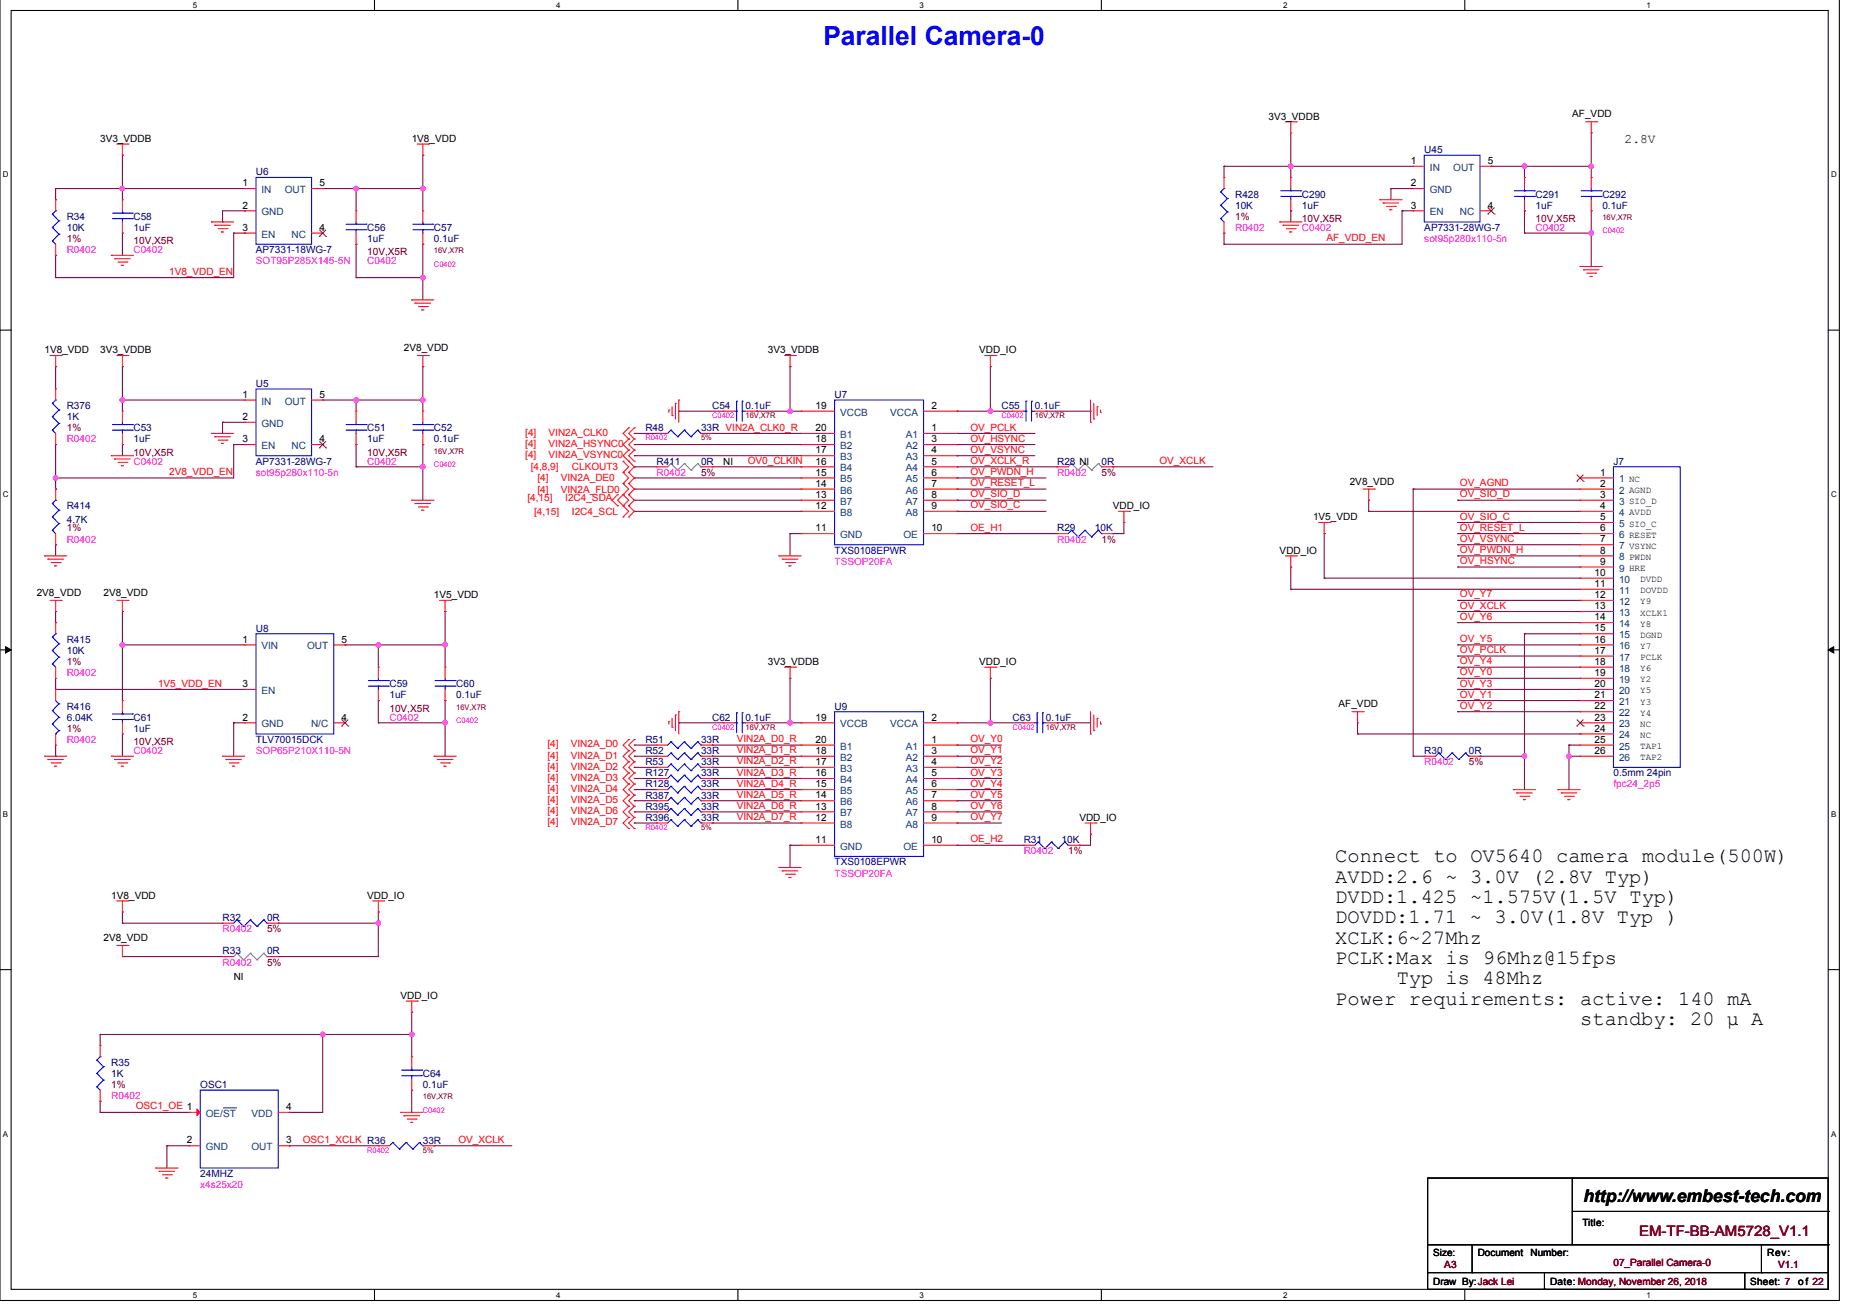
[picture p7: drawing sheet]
<svg xmlns="http://www.w3.org/2000/svg" width="297mm" height="210mm" viewBox="0 0 297 210" stroke-linecap="round" stroke-linejoin="round" font-family="sans-serif">
<defs><g id="words">
<text font-size="4.2" fill="#00f" x="131.6" y="7.3">Parallel Camera-0</text>
<g font-size="3.2">
<text x="213.4" y="137.7">Connect to OV5640 camera module(500W)</text>
<text x="213.4" y="141">AVDD:2.6 ~ 3.0V (2.8V Typ)</text>
<text x="213.4" y="144.2">DVDD:1.425 ~1.575V(1.5V Typ)</text>
<text x="213.4" y="147.5">DOVDD:1.71 ~ 3.0V(1.8V Typ )</text>
<text x="213.4" y="150.7">XCLK:6~27Mhz</text>
<text x="213.4" y="154">PCLK:Max is 96Mhz@15fps</text>
<text x="213.4" y="160.5">Power requirements: active: 140 mA</text>
<text x="223.2" y="157.2">Typ is 48Mhz</text>
<text x="252.5" y="163.7">standby: 20 μ A</text>
</g>
<text font-size="2.8" x="253" y="192">http://www.embest-tech.com</text>
<text font-size="2.3" fill="#800000" x="261.9" y="197.4">EM-TF-BB-AM5728_V1.1</text>
<text font-size="2.1" x="259.6" y="22.9">2.8V</text>
<g font-size="1.6">
<text x="16" y="22.7">3V3_VDDB</text>
<text x="65.8" y="22.7">1V8_VDD</text>
<text x="202.7" y="19.1">3V3_VDDB</text>
<text x="251.2" y="18.8">AF_VDD</text>
<text x="38.8" y="29.8">1</text>
<text x="51" y="29.8">5</text>
<text x="225.4" y="26.2">1</text>
<text x="225.4" y="29.8">2</text>
<text x="237.7" y="26.2">5</text>
<text x="38.8" y="33.3">2</text>
<text x="225.4" y="33.3">3</text>
<text x="237.7" y="33.3">4</text>
<text x="38.8" y="36.9">3</text>
<text x="51" y="36.9">4</text>
<text x="7.1" y="56.5">1V8_VDD</text>
<text x="16" y="56.5">3V3_VDDB</text>
<text x="64.5" y="56.1">2V8_VDD</text>
<text x="122.7" y="56.5">3V3_VDDB</text>
<text x="156.5" y="56.5">VDD_IO</text>
<text x="38.8" y="63.5">1</text>
<text x="51" y="63.5">5</text>
<text x="130.3" y="65.3">19</text>
<text x="148.8" y="65.3">2</text>
<text x="38.8" y="67.1">2</text>
<text x="38.8" y="70.6">3</text>
<text x="51" y="70.6">4</text>
<text x="130.3" y="70.6">18</text>
<text x="130.3" y="68.9">20</text>
<text x="148.8" y="68.9">1</text>
<text x="148.8" y="70.6">3</text>
<text x="115.6" y="74.2">NI</text>
<text x="130.3" y="77.8">14</text>
<text x="130.3" y="76">15</text>
<text x="130.3" y="74.2">16</text>
<text x="130.3" y="72.4">17</text>
<text x="148.8" y="72.4">4</text>
<text x="148.8" y="74.2">5</text>
<text x="148.8" y="76">6</text>
<text x="148.8" y="77.8">7</text>
<text x="215.7" y="77.4">2V8_VDD</text>
<text x="255.7" y="76">1</text>
<text x="255.7" y="77.8">2</text>
<text x="130.3" y="81.3">12</text>
<text x="130.3" y="79.5">13</text>
<text x="148.8" y="79.5">8</text>
<text x="148.8" y="81.3">9</text>
<text x="177.8" y="81.3">VDD_IO</text>
<text x="209.8" y="83.1">1V5_VDD</text>
<text x="255.7" y="79.5">3</text>
<text x="255.7" y="81.3">4</text>
<text x="255.7" y="83.1">5</text>
<text x="130.3" y="84.9">11</text>
<text x="148.8" y="84.9">10</text>
<text x="204.5" y="88.5">VDD_IO</text>
<text x="255.7" y="84.9">6</text>
<text x="255.7" y="86.6">7</text>
<text x="255.7" y="88.4">8</text>
<text x="5.9" y="95.2">2V8_VDD</text>
<text x="16.5" y="95.2">2V8_VDD</text>
<text x="69.3" y="95.6">1V5_VDD</text>
<text x="254.8" y="92">10</text>
<text x="254.8" y="93.8">11</text>
<text x="254.8" y="95.5">12</text>
<text x="255.7" y="90.2">9</text>
<text x="254.8" y="97.3">13</text>
<text x="254.8" y="99.1">14</text>
<text x="254.8" y="100.9">15</text>
<text x="38.8" y="102.7">1</text>
<text x="54.6" y="102.7">5</text>
<text x="122.7" y="106.2">3V3_VDDB</text>
<text x="156.5" y="106.2">VDD_IO</text>
<text x="254.8" y="102.7">16</text>
<text x="254.8" y="104.4">17</text>
<text x="254.8" y="106.2">18</text>
<text x="254.8" y="108">19</text>
<text x="38.8" y="109.8">3</text>
<text x="213.9" y="113">AF_VDD</text>
<text x="254.8" y="109.8">20</text>
<text x="254.8" y="111.5">21</text>
<text x="254.8" y="113.3">22</text>
<text x="38.8" y="115.1">2</text>
<text x="54.6" y="115.1">4</text>
<text x="130.3" y="115.1">19</text>
<text x="130.3" y="118.7">20</text>
<text x="148.8" y="118.7">1</text>
<text x="148.8" y="115.1">2</text>
<text x="254.8" y="115.1">23</text>
<text x="254.8" y="116.9">24</text>
<text x="254.8" y="118.7">25</text>
<text x="130.3" y="125.8">15</text>
<text x="130.3" y="124">16</text>
<text x="130.3" y="122.2">17</text>
<text x="130.3" y="120.4">18</text>
<text x="148.8" y="120.4">3</text>
<text x="148.8" y="122.2">4</text>
<text x="148.8" y="124">5</text>
<text x="148.8" y="125.8">6</text>
<text x="254.8" y="120.4">26</text>
<text x="130.3" y="131.1">12</text>
<text x="130.3" y="129.3">13</text>
<text x="130.3" y="127.5">14</text>
<text x="148.8" y="127.5">7</text>
<text x="148.8" y="129.3">8</text>
<text x="148.8" y="131.1">9</text>
<text x="172.5" y="131.1">VDD_IO</text>
<text x="130.3" y="134.7">11</text>
<text x="148.8" y="134.7">10</text>
<text x="17.8" y="143.6">1V8_VDD</text>
<text x="58.7" y="143.6">VDD_IO</text>
<text x="16.5" y="150.3">2V8_VDD</text>
<text x="37.3" y="156.5">NI</text>
<text x="64" y="159.6">VDD_IO</text>
<text x="45.7" y="177.3">4</text>
<text x="29.9" y="182.7">2</text>
<text x="45.7" y="182.7">3</text>
<text x="252.8" y="195.8">Title:</text>
<text x="229" y="200.6">Size:</text>
<text x="236.1" y="200.7">Document</text>
<text x="244.6" y="200.7">Number:</text>
<text x="282.3" y="200.7">Rev:</text>
<text x="229" y="205.3">Draw By:Jack Lei</text>
<text x="247.7" y="205.3">Date: Monday, November 26, 2018</text>
<text x="279.7" y="205.3">Sheet: 7</text>
<text x="287.3" y="205.3">of 22</text>
</g>
<g font-size="1.6" fill="#000080">
<text x="40.9" y="28">U6</text>
<text x="227.6" y="24.5">U45</text>
<text x="10.7" y="35.1">R34</text>
<text x="21.3" y="35.1">C58</text>
<text x="197.4" y="31.6">R428</text>
<text x="197.4" y="33.3">10K</text>
<text x="208" y="31.6">C290</text>
<text x="208" y="33.3">1uF</text>
<text x="245.4" y="31.6">C291</text>
<text x="245.4" y="33.3">1uF</text>
<text x="256" y="31.6">C292</text>
<text x="256" y="33.3">0.1uF</text>
<text x="10.7" y="36.9">10K</text>
<text x="21.3" y="36.9">1uF</text>
<text x="40.9" y="40.5">AP7331-18WG-7</text>
<text x="58.7" y="36.9">C56</text>
<text x="58.7" y="38.7">1uF</text>
<text x="69.3" y="36.9">C57</text>
<text x="69.3" y="38.7">0.1uF</text>
<text x="227.6" y="36.9">AP7331-28WG-7</text>
<text x="10.7" y="65.3">R376</text>
<text x="40.9" y="61.8">U5</text>
<text x="113.8" y="65.3">C54</text>
<text x="119.1" y="65.3">0.1uF</text>
<text x="133.3" y="63.6">U7</text>
<text x="160" y="65.3">C55</text>
<text x="165.4" y="65.3">0.1uF</text>
<text x="10.7" y="67.1">1K</text>
<text x="21.3" y="68.9">C53</text>
<text x="21.3" y="70.7">1uF</text>
<text x="58.7" y="68.9">C51</text>
<text x="58.7" y="70.7">1uF</text>
<text x="69.3" y="68.9">C52</text>
<text x="69.3" y="70.7">0.1uF</text>
<text x="103.1" y="68.9">R48</text>
<text x="112" y="68.9">33R VIN2A_CLK0_R</text>
<text x="40.9" y="74.2">AP7331-28WG-7</text>
<text x="104.9" y="74.2">R411</text>
<text x="112" y="74.2">0R</text>
<text x="168.9" y="74.2">R28 NI</text>
<text x="176" y="74.2">0R</text>
<text x="257.8" y="74.2">J7</text>
<text x="10.7" y="81.3">R414</text>
<text x="10.7" y="83.5">4.7K</text>
<text x="133.3" y="88.5">TXS0108EPWR</text>
<text x="168.9" y="84.9">R29</text>
<text x="175" y="84.9">10K</text>
<text x="40.9" y="100.9">U8</text>
<text x="10.7" y="102.7">R415</text>
<text x="10.7" y="104.5">10K</text>
<text x="10.7" y="113.4">R416</text>
<text x="62.2" y="109.8">C59</text>
<text x="62.2" y="111.6">1uF</text>
<text x="72.9" y="109.8">C60</text>
<text x="72.9" y="111.6">0.1uF</text>
<text x="133.3" y="113.4">U9</text>
<text x="10.7" y="115.1">6.04K</text>
<text x="21.3" y="115.1">C61</text>
<text x="21.3" y="116.9">1uF</text>
<text x="40.9" y="118.7">TLV70015DCK</text>
<text x="103.1" y="118.7">R51</text>
<text x="112" y="118.7">33R</text>
<text x="113.8" y="115.1">C62</text>
<text x="119.1" y="115.1">0.1uF</text>
<text x="161.8" y="115.1">C63</text>
<text x="167.1" y="115.1">0.1uF</text>
<text x="103.1" y="120.5">R52</text>
<text x="103.1" y="122.2">R53</text>
<text x="103.1" y="124">R127</text>
<text x="103.1" y="125.8">R128</text>
<text x="112" y="120.5">33R</text>
<text x="112" y="122.2">33R</text>
<text x="112" y="124">33R</text>
<text x="112" y="125.8">33R</text>
<text x="227.6" y="120.5">R30</text>
<text x="234.7" y="120.5">0R</text>
<text x="257.8" y="124">0.5mm 24pin</text>
<text x="103.1" y="127.6">R387</text>
<text x="103.1" y="129.4">R395</text>
<text x="103.1" y="131.1">R396</text>
<text x="112" y="127.6">33R</text>
<text x="112" y="129.4">33R</text>
<text x="112" y="131.1">33R</text>
<text x="163.6" y="134.7">R31</text>
<text x="169.6" y="134.7">10K</text>
<text x="133.3" y="138.2">TXS0108EPWR</text>
<text x="35.6" y="147.1">R32</text>
<text x="42.7" y="147.1">0R</text>
<text x="35.6" y="152.5">R33</text>
<text x="42.7" y="152.5">0R</text>
<text x="17.8" y="170.2">R35</text>
<text x="17.8" y="172">1K</text>
<text x="32" y="173.8">OSC1</text>
<text x="67.6" y="172">C64</text>
<text x="67.6" y="173.8">0.1uF</text>
<text x="67.6" y="182.7">33R</text>
<text x="32" y="188">24MHZ</text>
</g>
<g font-size="1.6" fill="#004080">
<text x="228.5" y="27.3">IN</text>
<text x="232.2" y="27.3">OUT</text>
<text x="41.8" y="30.8">IN</text>
<text x="41.8" y="34.4">GND</text>
<text x="45.5" y="30.8">OUT</text>
<text x="228.5" y="30.8">GND</text>
<text x="228.5" y="34.4">EN</text>
<text x="233.3" y="34.4">NC</text>
<text x="41.8" y="38">EN</text>
<text x="46.6" y="38">NC</text>
<text x="41.8" y="64.6">IN</text>
<text x="45.5" y="64.6">OUT</text>
<text x="41.8" y="68.2">GND</text>
<text x="41.8" y="71.7">EN</text>
<text x="46.6" y="71.7">NC</text>
<text x="134.2" y="71.7">B2</text>
<text x="134.2" y="66.4">VCCB</text>
<text x="134.2" y="70">B1</text>
<text x="142.2" y="66.4">VCCA</text>
<text x="144.7" y="70">A1</text>
<text x="144.7" y="71.7">A2</text>
<text x="134.2" y="77.1">B5</text>
<text x="134.2" y="75.3">B4</text>
<text x="134.2" y="73.5">B3</text>
<text x="144.7" y="73.5">A3</text>
<text x="144.7" y="75.3">A4</text>
<text x="144.7" y="77.1">A5</text>
<text x="258.7" y="77.1">1 NC</text>
<text x="134.2" y="82.4">B8</text>
<text x="134.2" y="80.6">B7</text>
<text x="134.2" y="78.8">B6</text>
<text x="144.7" y="78.8">A6</text>
<text x="144.7" y="80.6">A7</text>
<text x="144.7" y="82.4">A8</text>
<text x="258.7" y="78.8">2 AGND</text>
<text x="258.7" y="80.6">3 SIO_D</text>
<text x="258.7" y="82.4">4 AVDD</text>
<text x="134.2" y="86">GND</text>
<text x="144.4" y="86">OE</text>
<text x="258.7" y="84.2">5 SIO_C</text>
<text x="258.7" y="86">6 RESET</text>
<text x="258.7" y="87.7">7 VSYNC</text>
<text x="258.7" y="89.5">8 PWDN</text>
<text x="258.7" y="91.3">9 HRE</text>
<text x="258.7" y="93.1">10</text>
<text x="258.7" y="94.9">11</text>
<text x="258.7" y="96.6">12</text>
<text x="258.7" y="98.4">13</text>
<text x="258.7" y="100.2">14</text>
<text x="258.7" y="102">15</text>
<text x="41.8" y="103.7">VIN</text>
<text x="49.1" y="103.7">OUT</text>
<text x="258.7" y="103.7">16</text>
<text x="258.7" y="105.5">17</text>
<text x="258.7" y="107.3">18</text>
<text x="41.8" y="110.9">EN</text>
<text x="258.7" y="109.1">19</text>
<text x="258.7" y="110.9">20</text>
<text x="258.7" y="112.6">21</text>
<text x="41.8" y="116.2">GND</text>
<text x="49.7" y="116.2">N/C</text>
<text x="134.2" y="116.2">VCCB</text>
<text x="134.2" y="119.7">B1</text>
<text x="142.2" y="116.2">VCCA</text>
<text x="144.7" y="119.7">A1</text>
<text x="258.7" y="114.4">22</text>
<text x="258.7" y="116.2">23</text>
<text x="258.7" y="118">24</text>
<text x="258.7" y="119.7">25</text>
<text x="134.2" y="125.1">B4</text>
<text x="134.2" y="123.3">B3</text>
<text x="134.2" y="121.5">B2</text>
<text x="144.7" y="121.5">A2</text>
<text x="144.7" y="123.3">A3</text>
<text x="144.7" y="125.1">A4</text>
<text x="258.7" y="121.5">26</text>
<text x="134.2" y="130.4">B7</text>
<text x="134.2" y="128.6">B6</text>
<text x="134.2" y="126.9">B5</text>
<text x="144.7" y="126.9">A5</text>
<text x="144.7" y="128.6">A6</text>
<text x="144.7" y="130.4">A7</text>
<text x="134.2" y="135.7">GND</text>
<text x="134.2" y="132.2">B8</text>
<text x="144.4" y="135.7">OE</text>
<text x="144.7" y="132.2">A8</text>
<text x="32.9" y="178.4">OE/ST</text>
<text x="40.2" y="178.4">VDD</text>
<text x="32.9" y="183.8">GND</text>
<text x="40.2" y="183.8">OUT</text>
</g>
<g font-size="1.6" fill="#800000">
<text x="197.4" y="35.1">1%</text>
<text x="208" y="35.5">10V,X5R</text>
<text x="245.4" y="35.5">10V,X5R</text>
<text x="10.7" y="38.7">1%</text>
<text x="21.3" y="39">10V,X5R</text>
<text x="58.7" y="40.8">10V,X5R</text>
<text x="10.7" y="68.9">1%</text>
<text x="21.3" y="72.8">10V,X5R</text>
<text x="58.7" y="72.8">10V,X5R</text>
<text x="112" y="76">5%</text>
<text x="176" y="76">5%</text>
<text x="10.7" y="84.9">1%</text>
<text x="176" y="86.7">1%</text>
<text x="10.7" y="106.2">1%</text>
<text x="62.2" y="113.7">10V,X5R</text>
<text x="10.7" y="116.9">1%</text>
<text x="21.3" y="119">10V,X5R</text>
<text x="234.7" y="122.2">5%</text>
<text x="170.7" y="136.5">1%</text>
<text x="42.7" y="148.9">5%</text>
<text x="42.7" y="154.2">5%</text>
<text x="17.8" y="173.8">1%</text>
<text x="230.8" y="202.6">A3</text>
<text x="257.8" y="202.3">07_Parallel Camera-0</text>
<text x="284.1" y="202.6">V1.1</text>
</g>
<g font-size="1.6" fill="#f0f">
<text x="10.7" y="40.5">R0402</text>
<text x="21.3" y="40.5">C0402</text>
<text x="197.4" y="36.9">R0402</text>
<text x="208" y="36.9">C0402</text>
<text x="227.6" y="38.7">sot95p280x110-5n</text>
<text x="245.4" y="36.9">C0402</text>
<text x="40.9" y="42.2">SOT95P285X145-5N</text>
<text x="58.7" y="42.2">C0402</text>
<text x="10.7" y="70.7">R0402</text>
<text x="21.3" y="74.2">C0402</text>
<text x="40.9" y="76">sot95p280x110-5n</text>
<text x="58.7" y="74.2">C0402</text>
<text x="104.9" y="76">R0402</text>
<text x="168.9" y="76">R0402</text>
<text x="10.7" y="86.7">R0402</text>
<text x="168.9" y="86.7">R0402</text>
<text x="133.3" y="90.2">TSSOP20FA</text>
<text x="10.7" y="108">R0402</text>
<text x="10.7" y="118.7">R0402</text>
<text x="62.2" y="115.1">C0402</text>
<text x="21.3" y="120.5">C0402</text>
<text x="40.9" y="120.5">SOP65P210X110-5N</text>
<text x="227.6" y="122.2">R0402</text>
<text x="257.8" y="125.8">fpc24_2p5</text>
<text x="163.6" y="136.5">R0402</text>
<text x="133.3" y="140">TSSOP20FA</text>
<text x="35.6" y="148.9">R0402</text>
<text x="35.6" y="154.2">R0402</text>
<text x="17.8" y="175.6">R0402</text>
<text x="32" y="189.8">x4s25x20</text>
</g>
<g font-size="1.6" fill="#f00">
<text x="211.9" y="38.5">AF_VDD_EN</text>
<text x="27" y="43.9">1V8_VDD_EN</text>
<text x="83.9" y="69.6">[4]</text>
<text x="83.9" y="71.4">[4]</text>
<text x="87.7" y="69.6">VIN2A_CLK0</text>
<text x="87.7" y="71.4">VIN2A_HSYNC0</text>
<text x="155" y="68.8">OV_PCLK</text>
<text x="155" y="70.6">OV_HSYNC</text>
<text x="27" y="75.9">2V8_VDD_EN</text>
<text x="83.9" y="73.2">[4]</text>
<text x="84.8" y="75.1">[4,8,9]</text>
<text x="85.9" y="76.9">[4]</text>
<text x="87.7" y="73.2">VIN2A_VSYNC0</text>
<text x="89.6" y="76.9">VIN2A_DE0</text>
<text x="91.4" y="75.1">CLKOUT3</text>
<text x="119.5" y="74.1">OV0_CLKIN</text>
<text x="155" y="74.1">OV_XCLK_R</text>
<text x="155" y="77.7">OV_RESET_L</text>
<text x="155" y="75.9">OV_PWDN_H</text>
<text x="155" y="72.3">OV_VSYNC</text>
<text x="185.3" y="74.1">OV_XCLK</text>
<text x="233.3" y="77.7">OV_AGND</text>
<text x="84.3" y="80.1">[4,15]</text>
<text x="85.3" y="82.2">[4,15]</text>
<text x="85.9" y="78.7">[4]</text>
<text x="89.6" y="78.7">VIN2A_FLD0</text>
<text x="90.3" y="80.1">I2C4_SDA</text>
<text x="91.4" y="82.2">I2C4_SCL</text>
<text x="155" y="81.2">OV_SIO_C</text>
<text x="155" y="79.4">OV_SIO_D</text>
<text x="233.3" y="79.4">OV_SIO_D</text>
<text x="233.3" y="83">OV_SIO_C</text>
<text x="155" y="84.8">OE_H1</text>
<text x="233.3" y="88.3">OV_PWDN_H</text>
<text x="233.3" y="86.6">OV_VSYNC</text>
<text x="233.3" y="84.8">OV_RESET_L</text>
<text x="233.3" y="90.1">OV_HSYNC</text>
<text x="233.3" y="95.4">OV_Y7</text>
<text x="233.3" y="99">OV_Y6</text>
<text x="233.3" y="97.2">OV_XCLK</text>
<text x="233.3" y="104.3">OV_PCLK</text>
<text x="233.3" y="102.6">OV_Y5</text>
<text x="233.3" y="107.9">OV_Y0</text>
<text x="233.3" y="106.1">OV_Y4</text>
<text x="25.3" y="109.7">1V5_VDD_EN</text>
<text x="233.3" y="113.2">OV_Y2</text>
<text x="233.3" y="111.4">OV_Y1</text>
<text x="233.3" y="109.7">OV_Y3</text>
<text x="87.5" y="119.4">[4]</text>
<text x="91.2" y="119.4">VIN2A_D0</text>
<text x="117.7" y="118.6">VIN2A_D0_R</text>
<text x="155" y="118.6">OV_Y0</text>
<text x="87.5" y="124.7">[4]</text>
<text x="87.5" y="123">[4]</text>
<text x="87.5" y="121.2">[4]</text>
<text x="91.2" y="124.7">VIN2A_D3</text>
<text x="91.2" y="123">VIN2A_D2</text>
<text x="91.2" y="121.2">VIN2A_D1</text>
<text x="117.7" y="120.3">VIN2A_D1_R</text>
<text x="117.7" y="122.1">VIN2A_D2_R</text>
<text x="117.7" y="123.9">VIN2A_D3_R</text>
<text x="117.7" y="125.7">VIN2A_D4_R</text>
<text x="155" y="120.3">OV_Y1</text>
<text x="155" y="122.1">OV_Y2</text>
<text x="155" y="123.9">OV_Y3</text>
<text x="155" y="125.7">OV_Y4</text>
<text x="87.5" y="131.8">[4]</text>
<text x="87.5" y="130.1">[4]</text>
<text x="87.5" y="128.3">[4]</text>
<text x="87.5" y="126.5">[4]</text>
<text x="91.2" y="131.8">VIN2A_D7</text>
<text x="91.2" y="130.1">VIN2A_D6</text>
<text x="91.2" y="128.3">VIN2A_D5</text>
<text x="91.2" y="126.5">VIN2A_D4</text>
<text x="117.7" y="127.4">VIN2A_D5_R</text>
<text x="117.7" y="129.2">VIN2A_D6_R</text>
<text x="117.7" y="131">VIN2A_D7_R</text>
<text x="155" y="127.4">OV_Y5</text>
<text x="155" y="129.2">OV_Y6</text>
<text x="155" y="131">OV_Y7</text>
<text x="155" y="134.6">OE_H2</text>
<text x="21.7" y="177.2">OSC1_OE 1</text>
<text x="48.4" y="182.6">OSC1_XCLK R36</text>
<text x="73.3" y="182.6">OV_XCLK</text>
</g>
<g font-size="1.5">
<text x="262.1" y="94.8">DOVDD</text>
<text x="262.1" y="93">DVDD</text>
<text x="262.1" y="98.3">XCLK1</text>
<text x="262.1" y="96.6">Y9</text>
<text x="262.1" y="101.9">DGND</text>
<text x="262.1" y="100.1">Y8</text>
<text x="262.1" y="107.2">Y6</text>
<text x="262.1" y="105.4">PCLK</text>
<text x="262.1" y="103.7">Y7</text>
<text x="262.1" y="112.6">Y3</text>
<text x="262.1" y="110.8">Y5</text>
<text x="262.1" y="109">Y2</text>
<text x="262.1" y="116.1">NC</text>
<text x="262.1" y="114.3">Y4</text>
<text x="262.1" y="119.7">TAP1</text>
<text x="262.1" y="117.9">NC</text>
<text x="262.1" y="121.4">TAP2</text>
</g>
<g font-size="1.3">
<text x="30.8" y="1.2">5</text>
<text x="88.9" y="1.2">4</text>
<text x="146.9" y="1.2">3</text>
<text x="205" y="1.2">2</text>
<text x="263.1" y="1.2">1</text>
<text x=".4" y="28.3">D</text>
<text x="292.6" y="28.3">D</text>
<text x=".4" y="79.4">C</text>
<text x="292.6" y="79.4">C</text>
<text x=".4" y="130.5">B</text>
<text x="292.6" y="130.5">B</text>
<text x=".4" y="181.6">A</text>
<text x="292.6" y="181.6">A</text>
<text x="30.8" y="207.3">5</text>
<text x="88.9" y="207.3">4</text>
<text x="146.9" y="207.3">3</text>
<text x="205" y="207.3">2</text>
<text x="263.1" y="207.3">1</text>
</g>
<g font-size="1.2" fill="#800000">
<text x="256" y="35.2">16V,X7R</text>
<text x="69.3" y="40.5">16V,X7R</text>
<text x="112" y="70.4">5%</text>
<text x="119.1" y="66.8">16V,X7R</text>
<text x="165.4" y="66.8">16V,X7R</text>
<text x="69.3" y="72.5">16V,X7R</text>
<text x="72.9" y="113.4">16V,X7R</text>
<text x="119.1" y="116.6">16V,X7R</text>
<text x="167.1" y="116.6">16V,X7R</text>
<text x="112" y="132.6">5%</text>
<text x="67.6" y="175.6">16V,X7R</text>
<text x="67.6" y="184.1">5%</text>
</g>
<g font-size="1.2" fill="#f0f">
<text x="256" y="37.3">C0402</text>
<text x="69.3" y="42.6">C0402</text>
<text x="103.1" y="70.4">R0402</text>
<text x="113.8" y="66.8">C0402</text>
<text x="160" y="66.8">C0402</text>
<text x="69.3" y="74.6">C0402</text>
<text x="72.9" y="115.5">C0402</text>
<text x="113.8" y="116.6">C0402</text>
<text x="161.8" y="116.6">C0402</text>
<text x="103.1" y="132.6">R0402</text>
<text x="67.6" y="177.7">C0402</text>
<text x="58.7" y="184.1">R0402</text>
</g>
</g></defs>
<path d="M0 -.1v207.8h293.9v-207.8M1.8 1.7h290.3v204.3h-290.3z" fill="none" stroke="#000" stroke-width=".17"/>
<g fill="#fff">
<path d="M30.8 .1h.7v1.4h-.7z"/>
<path d="M30.8 206.1h.7v1.5h-.7z"/>
</g>
<path d="M59.8 -.1v1.8M59.8 206v1.7" fill="none" stroke="#000" stroke-width=".17"/>
<g fill="#fff">
<path d="M88.9 .1h.7v1.4h-.7z"/>
<path d="M88.9 206.1h.7v1.5h-.7z"/>
</g>
<path d="M117.9 -.1v1.8M117.9 206v1.7" fill="none" stroke="#000" stroke-width=".17"/>
<g fill="#fff">
<path d="M146.9 .1h.7v1.4h-.7z"/>
<path d="M146.9 206.1h.7v1.5h-.7z"/>
</g>
<path d="M176 -.1v1.8M176 206v1.7" fill="none" stroke="#000" stroke-width=".17"/>
<g fill="#fff">
<path d="M205 .1h.7v1.4h-.7z"/>
<path d="M205 206.1h.7v1.5h-.7z"/>
</g>
<path d="M234.1 -.1v1.8M234.1 206v1.7" fill="none" stroke="#000" stroke-width=".17"/>
<g fill="#fff">
<path d="M263.1 .1h.7v1.4h-.7z"/>
<path d="M263.1 206.1h.7v1.5h-.7z"/>
<path d="M.4 27.2h1v1.4h-1z"/>
<path d="M292.6 27.2h.9v1.4h-.9z"/>
<path d="M.4 78.3h1v1.4h-1z"/>
<path d="M292.6 78.3h.9v1.4h-.9z"/>
</g>
<path d="M0 52.7h1.8M292.1 52.7h1.8" fill="none" stroke="#000" stroke-width=".17"/>
<g fill="#fff">
<path d="M.4 129.3h.9v1.5h-.9z"/>
<path d="M292.6 129.3h.8v1.5h-.8z"/>
</g>
<path d="M0 103.8h1.8M292.1 103.8h1.8" fill="none" stroke="#000" stroke-width=".17"/>
<path d="M.9 103.3l.9 .5-.9 .5zM292.1 103.8l.9-.5v1z" fill="#000" stroke="#000" stroke-width=".16"/>
<g fill="#fff">
<path d="M.4 180.4h.9v1.4h-.9z"/>
<path d="M292.6 180.4h.8v1.4h-.8z"/>
</g>
<g fill="none" stroke="#000" stroke-width=".17">
<path d="M0 154.9h1.8M292.1 154.9h1.8M228.1 188.2h64v17.8h-64zM228.1 198.9h64M235.2 198.9v4.4M251.2 188.2h.1M251.2 188.2v10.7M251.2 193.5h40.9M281.5 198.9v4.4M292.1 198.9h.1M292.1 193.5h.1M228.1 203.3h.1"/>
<path d="M228.1 203.3h64M235.2 203.3h.1M246.8 206h.1M246.8 203.3v2.7M278.8 206h.1M278.8 203.3v2.7M281.5 203.3h.1"/>
</g>
<g fill="none" stroke="#800040" stroke-width=".17">
<path d="M8.9 31.9h.1M19.6 37.2h.1M19.6 30.1h.1M19.6 24.8h.1M19.6 24.8v7.1M19.6 37.2v3.6M35.6 35.5h.1M37.3 37.2h.1M37.3 37.2v7.1h-28.4M37.3 37.2h1.8M39.1 33.7h.1M39.1 37.2h.1"/>
<path d="M39.1 30.1h-30.2v1.8M39.1 33.7h-3.5v1.8M51.6 30.1h.1M51.6 30.1h16M56.9 30.1h.1M56.9 39h.1M56.9 30.1v3.6M56.9 39v5.3M67.6 39h.1M67.6 30.1h.1M67.6 24.8h.1M67.6 24.8v8.9"/>
<path d="M67.6 39v8.9M195.6 39h.1M195.6 37.2h.1M195.6 26.6h.1M195.6 26.6h30.2M195.6 26.6v1.7M195.6 37.2v1.8M206.2 26.6h.1M206.2 33.7h.1M206.2 21.2v7.1M206.2 33.7v1.8M222.2 30.1h.1"/>
<path d="M222.2 30.1h3.6M222.2 30.1v1.8M224 33.7h.1M224 33.7h1.8M224 33.7v5.3h-28.4M238.3 26.6h.1M238.3 26.6h16M243.6 26.6h.1M243.6 37.2h.1M243.6 33.7h.1M243.6 26.6v1.7M243.6 33.7v3.5"/>
<path d="M243.6 37.2h10.7M254.3 33.7h.1M254.3 37.2h.1M254.3 21.2h.1M254.3 26.6h.1M254.3 21.2v7.1M254.3 33.7v8.9M8.9 44.3h.1M8.9 40.8h.1M8.9 58.6h.1M8.9 40.8v3.5M8.9 58.6v3.5"/>
<path d="M19.6 58.6h.1M19.6 58.6v7.1M56.9 44.3h.1M56.9 44.3h10.7M67.6 58.6h.1M67.6 44.3h.1M67.6 58.6v7.1M126.2 58.6h.1M126.2 58.6v7.1M158.2 58.6h.1M158.2 58.6v7.1M8.9 71h.1"/>
<path d="M8.9 76.4h.1M8.9 78.1h.1M8.9 71v7.1M19.6 63.9h.1M19.6 71h.1M19.6 71v1.8M19.6 63.9h19.5M35.6 67.5h.1M35.6 67.5h3.5M35.6 67.5v1.7M37.3 71h.1M37.3 71v5.4h-28.4"/>
<path d="M37.3 71h1.8M39.1 71h.1M51.6 63.9h.1M51.6 63.9h16M56.9 71h.1M56.9 74.6h.1M56.9 63.9h.1M56.9 74.6h10.7M56.9 63.9v1.8M56.9 71v3.6M67.6 74.6h.1M67.6 71h.1"/>
<path d="M67.6 63.9h.1M67.6 71v8.9M101.3 79.9h.1M101.3 78.1h.1M101.3 76.4h.1M101.3 71h.1M101.3 72.8h.1M101.3 69.2h.1M101.3 74.6h.1M101.3 79.9h26.7M101.3 78.1h26.7M101.3 74.6h3.6"/>
<path d="M101.3 76.4h26.7M101.3 69.2h3.6M101.3 71h26.7M101.3 72.8h26.7M108.5 65.7h.1M108.5 65.7h7.1M113.8 69.2h.1M113.8 74.6h14.2M113.8 69.2h14.2M120.9 65.7h.1M120.9 65.7h7.1M126.2 65.7h.1"/>
<path d="M128 74.6h.1M152.9 74.6h.1M152.9 79.9h.1M152.9 78.1h.1M152.9 76.4h.1M152.9 65.7h.1M152.9 69.2h.1M152.9 71h.1M152.9 72.8h.1M152.9 79.9h14.2M152.9 78.1h14.2M152.9 74.6h16"/>
<path d="M152.9 76.4h14.2M152.9 65.7h8.9M152.9 69.2h12.5M152.9 71h12.5M152.9 72.8h12.5M158.2 65.7h.1M167.1 65.7h7.1M174.2 65.7h.1M177.8 74.6h.1M177.8 74.6h16M218.7 79.9h.1M218.7 79.9v1.8"/>
<path d="M225.8 78.1h.1M225.8 78.1h26.7M225.8 78.1v42.7M232.9 79.9h.1M232.9 79.9h19.6M8.9 99.5h.1M8.9 87h.1M8.9 87v1.8M8.9 97.7v1.8M19.6 97.7h.1M19.6 97.7v14.2M71.1 97.7h.1"/>
<path d="M71.1 97.7v8.9M101.3 81.7h.1M101.3 81.7h26.7M126.2 85.2h.1M126.2 85.2h1.8M126.2 85.2v3.6M152.9 81.7h.1M152.9 85.2h.1M152.9 85.2h16M152.9 81.7h14.2M177.8 85.2h.1M179.6 83.5h.1"/>
<path d="M179.6 83.5v1.7h-1.8M206.2 90.6h.1M206.2 94.1h.1M206.2 90.6v3.5M206.2 94.1h46.3M211.6 85.2h.1M211.6 92.4h.1M211.6 85.2v7.2M211.6 92.4h40.9M218.7 81.7h.1M218.7 81.7h33.8M232.9 90.6h.1"/>
<path d="M232.9 88.8h.1M232.9 87h.1M232.9 85.2h.1M232.9 83.5h.1M232.9 99.5h.1M232.9 97.7h.1M232.9 95.9h.1M232.9 90.6h19.6M232.9 88.8h19.6M232.9 87h19.6M232.9 85.2h19.6M232.9 83.5h19.6"/>
<path d="M232.9 99.5h19.6M232.9 97.7h19.6M232.9 95.9h19.6M8.9 110.1h.1M8.9 110.1h30.2M8.9 108.4v1.7M8.9 119v1.8M19.6 117.2h.1M19.6 103h.1M19.6 103h19.5M19.6 117.2v3.6M37.3 115.5h.1"/>
<path d="M37.3 115.5h1.8M37.3 115.5v5.3M39.1 110.1h.1M55.1 103h.1M55.1 103h16M60.5 111.9h.1M60.5 115.5h.1M60.5 103h.1M60.5 103v3.6M60.5 111.9v3.6M60.5 115.5h10.6M71.1 103h.1"/>
<path d="M71.1 115.5h.1M71.1 111.9h.1M71.1 111.9v8.9M101.3 119h.1M101.3 119h3.6M108.5 115.5h.1M108.5 115.5h7.1M113.8 119h.1M113.8 119h14.2M120.9 115.5h.1M120.9 115.5h7.1M126.2 115.5h.1"/>
<path d="M126.2 108.4h.1M126.2 108.4v7.1M152.9 115.5h.1M152.9 119h.1M152.9 119h7.1M152.9 115.5h10.7M158.2 115.5h.1M158.2 108.4h.1M158.2 108.4v7.1M168.9 115.5h.1M168.9 115.5h5.3M216.9 117.2h.1"/>
<path d="M216.9 115.5v1.7M216.9 117.2h35.6M232.9 104.8h.1M232.9 103h.1M232.9 113.7h.1M232.9 111.9h.1M232.9 110.1h.1M232.9 108.4h.1M232.9 106.6h.1M232.9 104.8h19.6M232.9 103h19.6M232.9 113.7h19.6"/>
<path d="M232.9 111.9h19.6M232.9 110.1h19.6M232.9 108.4h19.6M232.9 106.6h19.6M243.6 101.2h.1M243.6 101.2v24.9M243.6 101.2h8.9M250.7 119h.1M250.7 119v7.1M250.7 119h1.8M252.5 117.2h.1M8.9 120.8h.1"/>
<path d="M101.3 120.8h.1M101.3 122.6h.1M101.3 124.4h.1M101.3 126.1h.1M101.3 127.9h.1M101.3 129.7h.1M101.3 131.5h.1M101.3 120.8h3.6M101.3 122.6h3.6M101.3 124.4h3.6M101.3 126.1h3.6M101.3 127.9h3.6"/>
<path d="M101.3 129.7h3.6M101.3 131.5h3.6M113.8 120.8h.1M113.8 122.6h.1M113.8 124.4h.1M113.8 126.1h.1M113.8 127.9h.1M113.8 129.7h.1M113.8 131.5h.1M113.8 120.8h14.2M113.8 122.6h14.2M113.8 124.4h14.2"/>
<path d="M113.8 126.1h14.2M113.8 127.9h14.2M113.8 129.7h14.2M113.8 131.5h14.2M126.2 135h.1M126.2 135v3.6M126.2 135h1.8M152.9 135h.1M152.9 120.8h.1M152.9 122.6h.1M152.9 124.4h.1M152.9 126.1h.1"/>
<path d="M152.9 127.9h.1M152.9 129.7h.1M152.9 131.5h.1M152.9 120.8h7.1M152.9 135h10.7M152.9 122.6h7.1M152.9 124.4h7.1M152.9 126.1h7.1M152.9 127.9h7.1M152.9 129.7h7.1M152.9 131.5h7.1M172.5 135h.1"/>
<path d="M174.2 133.2h.1M174.2 133.2v1.8h-1.7M225.8 120.8h.1M225.8 120.8h1.8M236.5 120.8h.1M236.5 120.8h7.1M243.6 120.8h.1M250.7 120.8h.1M250.7 120.8h1.8M19.6 145.7h.1M19.6 147.5h.1M19.6 152.8h.1"/>
<path d="M19.6 145.7v1.8M19.6 147.5h16M19.6 152.8h16M44.4 147.5h.1M44.4 152.8h.1M44.4 147.5h16.1M60.5 145.7h.1M60.5 147.5h.1M60.5 145.7v7.1h-16.1M16 165.3h.1M16 177.7h.1M16 175.9h.1"/>
<path d="M16 177.7h14.2M16 165.3v1.7M16 175.9v1.8M16 165.3h49.8M46.2 177.7h.1M51.6 165.3h.1M51.6 165.3v12.4h-5.4M65.8 161.7h.1M65.8 165.3h.1M65.8 174.1h.1M65.8 161.7v7.1M65.8 174.1v3.6"/>
<path d="M26.7 183h.1M26.7 183h3.5M26.7 183v3.6M46.2 183h.1M46.2 183h14.3M69.3 183h.1M69.3 183h12.5"/>
</g>
<g fill="#f0f" stroke="#f0f" stroke-width=".17">
<circle cx="243.6" cy="120.8" r=".35"/>
<circle cx="126.2" cy="65.7" r=".35"/>
<circle cx="158.2" cy="65.7" r=".35"/>
<circle cx="250.7" cy="120.8" r=".35"/>
<circle cx="71.1" cy="103" r=".35"/>
<circle cx="60.4" cy="103" r=".35"/>
<circle cx="71.1" cy="115.5" r=".35"/>
<circle cx="19.6" cy="63.9" r=".35"/>
<circle cx="67.6" cy="74.6" r=".35"/>
<circle cx="67.6" cy="63.9" r=".35"/>
<circle cx="56.9" cy="63.9" r=".35"/>
<circle cx="65.8" cy="165.2" r=".35"/>
<circle cx="51.6" cy="165.2" r=".35"/>
<circle cx="67.6" cy="44.3" r=".35"/>
<circle cx="56.9" cy="30.1" r=".35"/>
<circle cx="67.6" cy="30.1" r=".35"/>
<circle cx="60.4" cy="147.5" r=".35"/>
<circle cx="158.2" cy="115.5" r=".35"/>
<circle cx="126.2" cy="115.5" r=".35"/>
<circle cx="19.6" cy="103" r=".35"/>
<circle cx="19.6" cy="30.1" r=".35"/>
<circle cx="8.9" cy="76.3" r=".35"/>
<circle cx="206.2" cy="26.6" r=".35"/>
<circle cx="243.6" cy="26.6" r=".35"/>
<circle cx="254.2" cy="37.2" r=".35"/>
<circle cx="254.2" cy="26.6" r=".35"/>
</g>
<g fill="none" stroke="#f00" stroke-width=".17">
<path d="M205.4 19.5h1.7M206.2 19.5v1.7M207.1 19.5h.1M253.4 19.5h1.7M254.3 19.5v1.7M255.1 19.5h.1M8.9 31.9h.1M8.9 31.9v1.8M8.9 39v1.8M18.7 23h1.7M19.6 24.8h.1M19.6 31.9h.1"/>
<path d="M19.6 37.2h.1M19.6 23v1.8M19.6 31.9v1.8M19.6 35.5v1.7M20.4 23h.1M33.8 35.5h.1M33.8 35.5h3.5M34.3 36h.1M34.3 36h2.5M34.9 36.5h1.4M35.4 37.1h.1M35.4 37.1h.3"/>
<path d="M36.3 36.5h.1M39.1 30.1h.1M39.1 33.7h.1M39.1 37.2h.1M39.1 30.1h1.8M39.1 33.7h1.8M39.1 37.2h1.8M49.8 30.1h1.8M49.8 37.2h1.8M51.6 37.2h.1M51.6 30.1h.1M56.9 33.7h.1"/>
<path d="M56.9 39h.1M56.9 33.7v1.8M56.9 37.2v1.8M66.7 23h1.8M67.6 24.8h.1M67.6 33.7h.1M67.6 39h.1M67.6 23v1.8M67.6 33.7v1.8M67.6 37.2v1.8M68.5 23h.1M195.6 37.2h.1"/>
<path d="M195.6 28.3h.1M195.6 28.3v1.8M195.6 35.5v1.7M204.5 35.5h.1M204.5 35.5h3.5M205 36h.1M205 36h2.5M205.5 36.5h1.5M206.1 37.1h.1M206.1 37.1h.3M206.2 21.2h.1M206.2 28.3h.1"/>
<path d="M206.2 33.7h.1M206.2 28.3v1.8M206.2 31.9v1.8M207 36.5h.1M220.5 31.9h.1M220.5 31.9h3.5M221 32.4h.1M221 32.4h2.5M221.5 33h1.5M222.1 33.5h.1M222.1 33.5h.3M223 33h.1"/>
<path d="M225.8 26.6h.1M225.8 30.1h.1M225.8 33.7h.1M225.8 26.6h1.8M225.8 30.1h1.8M225.8 33.7h1.8M236.5 26.6h1.8M236.5 33.7h1.8M238.3 33.7h.1M238.3 26.6h.1M243.6 28.3h.1M243.6 33.7h.1"/>
<path d="M243.6 28.3v1.8M243.6 31.9v1.8M254.3 21.2h.1M254.3 28.3h.1M254.3 33.7h.1M254.3 28.3v1.8M254.3 31.9v1.8M8 56.8h1.8M8.9 58.6h.1M8.9 40.8h.1M8.9 56.8v1.8M9.8 56.8h.1"/>
<path d="M17.8 40.8h.1M17.8 40.8h3.5M18.3 41.3h.1M18.3 41.3h2.5M18.7 56.8h1.7M18.8 41.9h1.5M19.4 42.4h.1M19.4 42.4h.3M19.6 58.6h.1M19.6 56.8v1.8M20.3 41.9h.1M20.4 56.8h.1"/>
<path d="M65.8 47.9h.1M65.8 47.9h3.5M66.3 48.4h.1M66.3 48.4h2.5M66.7 56.8h1.8M66.9 49h1.4M67.4 49.5h.1M67.4 49.5h.3M67.6 58.6h.1M67.6 56.8v1.8M68.3 49h.1M68.5 56.8h.1"/>
<path d="M125.3 56.8h1.8M126.2 58.6h.1M126.2 56.8v1.8M127.1 56.8h.1M157.4 56.8h1.7M158.2 58.6h.1M158.2 56.8v1.8M159.1 56.8h.1M252.5 42.6h.1M252.5 42.6h3.5M253 43.1h.1M253 43.1h2.5"/>
<path d="M253.5 43.6h1.5M254.1 44.2h.1M254.1 44.2h.3M255 43.6h.1M8.9 71h.1M8.9 62.1h.1M8.9 78.1h.1M8.9 62.1v1.8M8.9 69.2v1.8M8.9 78.1v1.8M17.8 72.8h.1M17.8 72.8h3.5"/>
<path d="M18.3 73.3h.1M18.3 73.3h2.5M18.8 73.9h1.5M19.4 74.4h.1M19.4 74.4h.3M19.6 65.7h.1M19.6 71h.1M19.6 65.7v1.8M19.6 69.2v1.8M20.3 73.9h.1M33.8 69.2h.1M33.8 69.2h3.5"/>
<path d="M34.3 69.8h.1M34.3 69.8h2.5M34.9 70.3h1.4M35.4 70.8h.1M35.4 70.8h.3M36.3 70.3h.1M39.1 63.9h.1M39.1 67.5h.1M39.1 71h.1M39.1 63.9h1.8M39.1 67.5h1.8M39.1 71h1.8"/>
<path d="M49.8 63.9h1.8M49.8 71h1.8M51.6 71h.1M51.6 63.9h.1M56.9 65.7h.1M56.9 71h.1M56.9 65.7v1.8M56.9 69.2v1.8M65.8 79.9h.1M65.8 79.9h3.5M67.6 65.7h.1M67.6 71h.1"/>
<path d="M67.6 65.7v1.8M67.6 69.2v1.8M98.7 79h.1M98.7 79l-.9 .9 .9 .9M99.6 75.5h.1M99.6 73.7h.1M99.6 79h.1M99.6 77.2h.1M99.6 73.7l.9 .9-.9 .9M99.6 79l.9 .9-.9 .9M99.6 77.2l.9 .9-1.8 1.8 1.8 1.8-.9 .9M99.6 75.5l.9 .9-.9 .8"/>
<path d="M100.5 73.7h.1M100.5 75.5h.1M100.5 68.4h.1M100.5 70.1h.1M100.5 79h.1M100.5 71.9h.1M100.5 77.2h.1M100.5 71.9l-.9 .9 1.7 1.8-.8 .9M100.5 68.4l-.9 .8 .9 .9M100.5 79l.8 .9-.8 .9M100.5 75.5l.8 .9-.8 .8M100.5 70.1l-.9 .9 .9 .9"/>
<path d="M100.5 77.2l.8 .9-.8 .9M101.3 68.4h.1M101.3 70.1h.1M101.3 71.9h.1M101.3 73.7h.1M101.3 68.4l-.8 .8 .8 .9M101.3 70.1l-.8 .9 .8 .9M101.3 71.9l-.8 .9 .8 .9M104.9 69.2h.1M104.9 74.6h.1M104.9 69.2h1.8M104.9 74.6h1.8"/>
<path d="M106.9 65.5h.1M106.9 65.5v.4M107.4 66.4h.1M107.4 65v1.4M107.9 64.4h.1M107.9 64.4v2.5M108.5 63.9h.1M108.5 63.9v3.6M112 69.2h1.8M112 74.6h1.8M113.8 69.2h.1M113.8 74.6h.1"/>
<path d="M115.6 65.7h.1M115.6 65.7h1.7M119.1 65.7h1.8M120.9 65.7h.1M128 79.9h.1M128 78.1h.1M128 76.4h.1M128 74.6h.1M128 72.8h.1M128 71h.1M128 65.7h.1M128 69.2h.1"/>
<path d="M128 79.9h5.3M128 72.8h5.3M128 78.1h5.3M128 69.2h5.3M128 74.6h5.3M128 71h5.3M128 76.4h5.3M128 65.7h5.3M147.6 79.9h5.3M147.6 72.8h5.3M147.6 78.1h5.3M147.6 69.2h5.3"/>
<path d="M147.6 74.6h5.3M147.6 71h5.3M147.6 76.4h5.3M147.6 65.7h5.3M152.9 69.2h.1M152.9 65.7h.1M152.9 71h.1M152.9 72.8h.1M152.9 74.6h.1M152.9 76.4h.1M152.9 78.1h.1M152.9 79.9h.1"/>
<path d="M161.8 65.7h.1M161.8 65.7h1.8M165.4 65.7h1.7M167.1 65.7h.1M168.9 74.6h.1M168.9 74.6h1.8M174.2 67.5h.1M174.2 63.9v3.6M174.8 66.9h.1M174.8 64.4v2.5M175.3 65h.1M175.3 65v1.4"/>
<path d="M175.8 65.9h.1M175.8 65.5v.4M176 74.6h1.8M177.8 74.6h.1M217.8 78.1h1.8M218.7 79.9h.1M218.7 78.1v1.8M219.6 78.1h.1M252.5 76.4h.1M252.5 78.1h.1M252.5 79.9h.1M252.5 79.9h5.3"/>
<path d="M252.5 78.1h5.3M252.5 76.4h5.3M7.1 88.8h.1M7.1 88.8h3.6M7.6 89.3h.1M7.6 89.3h2.5M8 95.9h1.8M8.2 89.9h1.4M8.7 90.4h.1M8.7 90.4h.4M8.9 97.7h.1M8.9 87h.1"/>
<path d="M8.9 99.5h.1M8.9 85.2v1.8M8.9 95.9v1.8M8.9 99.5v1.7M9.6 89.9h.1M9.8 95.9h.1M18.7 95.9h1.7M19.6 97.7h.1M19.6 95.9v1.8M20.4 95.9h.1M66.3 80.4h.1M66.3 80.4h2.5"/>
<path d="M66.9 81h1.4M67.4 81.5h.1M67.4 81.5h.3M68.3 81h.1M70.2 95.9h1.8M71.1 97.7h.1M71.1 95.9v1.8M72 95.9h.1M98.7 80.8h.1M99.6 80.8h.1M99.6 82.6h.1M100.5 80.8h.1"/>
<path d="M100.5 82.6h.1M100.5 80.8l.8 .9-.8 .9M124.5 88.8h.1M124.5 88.8h3.5M125 89.3h.1M125 89.3h2.5M125.5 89.9h1.4M126.1 90.4h.1M126.1 90.4h.3M126.9 89.9h.1M128 85.2h.1M128 81.7h.1"/>
<path d="M128 81.7h5.3M128 85.2h5.3M147.6 81.7h5.3M147.6 85.2h5.3M152.9 81.7h.1M152.9 85.2h.1M168.9 85.2h.1M168.9 85.2h1.8M176 85.2h1.8M177.8 85.2h.1M178.7 81.7h1.8M179.6 83.5h.1"/>
<path d="M179.6 81.7v1.8M180.5 81.7h.1M205.4 88.8h1.7M206.2 90.6h.1M206.2 88.8v1.8M207.1 88.8h.1M210.7 83.5h1.8M211.6 85.2h.1M211.6 83.5v1.7M212.5 83.5h.1M252.5 81.7h.1M252.5 83.5h.1"/>
<path d="M252.5 85.2h.1M252.5 87h.1M252.5 90.6h.1M252.5 88.8h.1M252.5 92.4h.1M252.5 94.1h.1M252.5 95.9h.1M252.5 97.7h.1M252.5 99.5h.1M252.5 88.8h5.3M252.5 95.9h5.3M252.5 83.5h5.3"/>
<path d="M252.5 81.7h5.3M252.5 85.2h5.3M252.5 87h5.3M252.5 90.6h5.3M252.5 92.4h5.3M252.5 94.1h5.3M252.5 97.7h5.3M252.5 99.5h5.3M8.9 110.1h.1M8.9 119h.1M8.9 108.4h.1M8.9 106.6v1.8"/>
<path d="M8.9 110.1v1.8M8.9 117.2v1.8M19.6 111.9h.1M19.6 117.2h.1M19.6 111.9v1.8M19.6 115.5v1.7M39.1 103h.1M39.1 115.5h.1M39.1 110.1h.1M39.1 103h1.8M39.1 110.1h1.8M39.1 115.5h1.8"/>
<path d="M53.3 103h1.8M53.3 115.5h1.8M55.1 115.5h.1M55.1 103h.1M60.5 106.6h.1M60.5 111.9h.1M60.5 106.6v1.8M60.5 110.1v1.8M71.1 106.6h.1M71.1 111.9h.1M71.1 106.6v1.8M71.1 110.1v1.8"/>
<path d="M100.5 119.9h.1M100.5 118.1h.1M100.5 119.9l-.9 .9 .9 .9M100.5 118.1l-.9 .9 .9 .9M101.3 119.9h.1M101.3 118.1h.1M101.3 119.9l-.8 .9 .8 .9M101.3 118.1l-.8 .9 .8 .9M104.9 119h.1M104.9 119h1.8M106.9 115.3h.1M106.9 115.3v.3"/>
<path d="M107.4 116.2h.1M107.4 114.8v1.4M107.9 114.2h.1M107.9 114.2v2.5M108.5 113.7h.1M108.5 113.7v3.5M112 119h1.8M113.8 119h.1M115.6 115.5h.1M115.6 115.5h1.7M119.1 115.5h1.8M120.9 115.5h.1"/>
<path d="M125.3 106.6h1.8M126.2 108.4h.1M126.2 106.6v1.8M127.1 106.6h.1M128 115.5h.1M128 119h.1M128 115.5h5.3M128 119h5.3M147.6 115.5h5.3M147.6 119h5.3M152.9 119h.1M152.9 115.5h.1"/>
<path d="M157.4 106.6h1.7M158.2 108.4h.1M158.2 106.6v1.8M159.1 106.6h.1M163.6 115.5h.1M163.6 115.5h1.8M167.1 115.5h1.8M168.9 115.5h.1M174.2 117.2h.1M174.2 113.7v3.5M174.8 116.7h.1M174.8 114.2v2.5"/>
<path d="M175.3 114.8h.1M175.3 114.8v1.4M175.8 115.6h.1M175.8 115.3v.3M216 113.7h1.8M216.9 115.5h.1M216.9 113.7v1.8M217.8 113.7h.1M252.5 101.2h.1M252.5 103h.1M252.5 104.8h.1M252.5 106.6h.1"/>
<path d="M252.5 108.4h.1M252.5 110.1h.1M252.5 111.9h.1M252.5 113.7h.1M252.5 115.5h.1M252.5 117.2h.1M252.5 119h.1M252.5 106.6h5.3M252.5 113.7h5.3M252.5 101.2h5.3M252.5 103h5.3M252.5 104.8h5.3"/>
<path d="M252.5 108.4h5.3M252.5 110.1h5.3M252.5 111.9h5.3M252.5 115.5h5.3M252.5 117.2h5.3M252.5 119h5.3M7.1 120.8h.1M7.1 120.8h3.6M7.6 121.3h.1M7.6 121.3h2.5M8.2 121.9h1.4M8.7 122.4h.1"/>
<path d="M8.7 122.4h.4M9.6 121.9h.1M17.8 120.8h.1M17.8 120.8h3.5M18.3 121.3h.1M18.3 121.3h2.5M18.8 121.9h1.5M19.4 122.4h.1M19.4 122.4h.3M20.3 121.9h.1M35.6 120.8h.1M35.6 120.8h3.5"/>
<path d="M36.1 121.3h.1M36.1 121.3h2.5M36.6 121.9h1.4M37.2 122.4h.1M37.2 122.4h.3M38 121.9h.1M69.3 120.8h.1M69.3 120.8h3.6M69.9 121.3h.1M69.9 121.3h2.5M70.4 121.9h1.4M70.9 122.4h.1"/>
<path d="M70.9 122.4h.4M71.8 121.9h.1M100.5 130.6h.1M100.5 132.4h.1M100.5 128.8h.1M100.5 127h.1M100.5 125.2h.1M100.5 123.5h.1M100.5 121.7h.1M100.5 130.6l-.9 .9 .9 .9M100.5 128.8l-.9 .9 .9 .9M100.5 127l-.9 .9 .9 .9"/>
<path d="M100.5 125.2l-.9 .9 .9 .9M100.5 123.5l-.9 .9 .9 .8M100.5 121.7l-.9 .9 .9 .9M101.3 130.6h.1M101.3 132.4h.1M101.3 128.8h.1M101.3 127h.1M101.3 125.2h.1M101.3 123.5h.1M101.3 121.7h.1M101.3 130.6l-.8 .9 .8 .9M101.3 128.8l-.8 .9 .8 .9"/>
<path d="M101.3 127l-.8 .9 .8 .9M101.3 125.2l-.8 .9 .8 .9M101.3 123.5l-.8 .9 .8 .8M101.3 121.7l-.8 .9 .8 .9M104.9 127.9h.1M104.9 129.7h.1M104.9 131.5h.1M104.9 120.8h.1M104.9 122.6h.1M104.9 124.4h.1M104.9 126.1h.1M104.9 126.1h1.8"/>
<path d="M104.9 120.8h1.8M104.9 131.5h1.8M104.9 127.9h1.8M104.9 129.7h1.8M104.9 122.6h1.8M104.9 124.4h1.8M112 126.1h1.8M112 120.8h1.8M112 131.5h1.8M112 127.9h1.8M112 129.7h1.8M112 122.6h1.8"/>
<path d="M112 124.4h1.8M113.8 127.9h.1M113.8 129.7h.1M113.8 131.5h.1M113.8 120.8h.1M113.8 122.6h.1M113.8 124.4h.1M113.8 126.1h.1M124.5 138.6h.1M124.5 138.6h3.5M125 139.1h.1M125 139.1h2.5"/>
<path d="M125.5 139.7h1.4M126.9 139.7h.1M128 135h.1M128 131.5h.1M128 129.7h.1M128 127.9h.1M128 126.1h.1M128 124.4h.1M128 122.6h.1M128 120.8h.1M128 126.1h5.3M128 120.8h5.3"/>
<path d="M128 131.5h5.3M128 127.9h5.3M128 129.7h5.3M128 122.6h5.3M128 124.4h5.3M128 135h5.3M147.6 126.1h5.3M147.6 120.8h5.3M147.6 131.5h5.3M147.6 127.9h5.3M147.6 129.7h5.3M147.6 122.6h5.3"/>
<path d="M147.6 124.4h5.3M147.6 135h5.3M152.9 120.8h.1M152.9 122.6h.1M152.9 124.4h.1M152.9 126.1h.1M152.9 127.9h.1M152.9 129.7h.1M152.9 131.5h.1M152.9 135h.1M163.6 135h.1M163.6 135h1.8"/>
<path d="M170.7 135h1.8M172.5 135h.1M173.4 131.5h1.7M174.2 133.2h.1M174.2 131.5v1.7M175.1 131.5h.1M227.6 120.8h.1M227.6 120.8h1.8M234.7 120.8h1.8M236.5 120.8h.1M241.8 126.1h.1M241.8 126.1h3.6"/>
<path d="M242.3 126.7h.1M242.3 126.7h2.5M242.9 127.2h1.4M243.4 127.7h.1M243.4 127.7h.4M244.3 127.2h.1M248.9 126.1h.1M248.9 126.1h3.6M249.4 126.7h.1M249.4 126.7h2.5M250 127.2h1.4M250.5 127.7h.1"/>
<path d="M250.5 127.7h.4M251.4 127.2h.1M252.5 120.8h.1M252.5 120.8h5.3M18.7 143.9h1.7M18.7 151h1.7M19.6 145.7h.1M19.6 152.8h.1M19.6 143.9v1.8M19.6 151v1.8M20.4 143.9h.1M20.4 151h.1"/>
<path d="M35.6 152.8h.1M35.6 147.5h.1M35.6 152.8h1.7M35.6 147.5h1.7M42.7 152.8h1.7M42.7 147.5h1.7M44.4 152.8h.1M44.4 147.5h.1M59.6 143.9h1.7M60.5 145.7h.1M60.5 143.9v1.8M61.3 143.9h.1"/>
<path d="M64.9 159.9h1.8M65.8 159.9v1.8M66.7 159.9h.1M126.1 140.2h.1M126.1 140.2h.3M16 175.9h.1M16 167h.1M16 167v1.8M16 174.1v1.8M30.2 177.7h.1M30.2 177.7h1.8M44.4 177.7h1.8"/>
<path d="M46.2 177.7h.1M64 177.7h.1M64 177.7h3.6M64.5 178.2h.1M64.5 178.2h2.5M65.1 178.8h1.4M65.6 179.3h.1M65.6 179.3h.4M65.8 161.7h.1M65.8 168.8h.1M65.8 174.1h.1M65.8 168.8v1.8"/>
<path d="M65.8 172.4v1.7M66.5 178.8h.1M24.9 186.6h.1M24.9 186.6h3.5M25.4 187.1h.1M25.4 187.1h2.5M26 187.7h1.4M26.5 188.2h.1M26.5 188.2h.3M27.4 187.7h.1M30.2 183h.1M30.2 183h1.8"/>
<path d="M44.4 183h1.8M46.2 183h.1M60.5 183h.1M60.5 183h1.7M67.6 183h1.7M69.3 183h.1"/>
</g>
<g fill="none" stroke="#00f" stroke-width=".17">
<path d="M8.4 38.5h.1M8.4 36.3h.1M8.4 34.2h.1M8.4 38.5l.5 .5M8.4 36.3l1 1.1M8.4 34.2l1 1.1M8.9 33.7h.1M8.9 33.7l-.5 .5M9.4 37.4h.1M9.4 35.3h.1M9.4 37.4l-1 1.1M9.4 35.3l-1 1"/>
<path d="M18 34h3.2M18 34.9h3.2M19.6 34.9h.1M19.6 34h.1M19.6 33.7v.3M19.6 34.9v.6M21.2 34h.1M21.2 34.9h.1M40.9 28.3h8.9v10.7h-8.9zM55.3 35.8h3.2M55.3 36.7h3.2M56.9 36.7h.1"/>
<path d="M56.9 35.8h.1M56.9 35.5v.3M56.9 36.7v.5M58.5 35.8h.1M58.5 36.7h.1M66 35.8h3.2M66 36.7h3.2M67.6 36.7h.1M67.6 35.8h.1M67.6 35.5v.3M67.6 36.7v.5M69.2 35.8h.1"/>
<path d="M69.2 36.7h.1M195.1 34.9h.1M195.1 32.8h.1M195.1 30.7h.1M195.1 34.9l.5 .6M195.1 32.8l1 1.1M195.1 30.7l1 1M195.6 30.1h.1M195.6 30.1l-.5 .6M196.1 33.9h.1M196.1 31.7h.1M196.1 33.9l-1 1"/>
<path d="M196.1 31.7l-1 1.1M204.6 30.5h3.2M204.6 31.4h3.2M206.2 31.4h.1M206.2 30.5h.1M206.2 30.1v.4M206.2 31.4v.5M207.8 30.5h.1M207.8 31.4h.1M227.6 24.8h8.9v10.7h-8.9zM242 30.5h3.2M242 31.4h3.2"/>
<path d="M243.6 31.4h.1M243.6 30.5h.1M243.6 30.1v.4M243.6 31.4v.5M245.2 30.5h.1M245.2 31.4h.1M252.7 30.5h3.2M252.7 31.4h3.2M254.3 31.4h.1M254.3 30.5h.1M254.3 30.1v.4M254.3 31.4v.5"/>
<path d="M255.9 30.5h.1M255.9 31.4h.1M8.4 68.7h.1M8.4 66.6h.1M8.4 64.4h.1M8.4 68.7l.5 .5M8.4 66.6l1 1M8.4 64.4l1 1.1M8.9 63.9h.1M8.9 79.9h.1M8.9 63.9l-.5 .5M8.9 79.9l-.5 .5"/>
<path d="M9.4 67.6h.1M9.4 65.5h.1M9.4 67.6l-1 1.1M9.4 65.5l-1 1.1M18 67.8h3.2M18 68.7h3.2M19.6 68.7h.1M19.6 67.8h.1M19.6 67.5v.3M19.6 68.7v.5M21.2 67.8h.1M21.2 68.7h.1"/>
<path d="M40.9 62.1h8.9v10.7h-8.9zM55.3 67.8h3.2M55.3 68.7h3.2M56.9 68.7h.1M56.9 67.8h.1M56.9 67.5v.3M56.9 68.7v.5M58.5 67.8h.1M58.5 68.7h.1M66 67.8h3.2M66 68.7h3.2M67.6 68.7h.1"/>
<path d="M67.6 67.8h.1M67.6 67.5v.3M67.6 68.7v.5M69.2 67.8h.1M69.2 68.7h.1M107.2 68.7h.1M107.2 68.7l-.5 .5M107.2 68.7l1.1 1.1M108.3 69.8h.1M109.3 68.7h.1M109.3 68.7l-1 1.1M109.3 68.7l1.1 1.1"/>
<path d="M110.4 69.8h.1M111.5 68.7h.1M111.5 68.7l-1.1 1.1M111.5 68.7l.5 .5M112 69.2h.1M117.3 65.7h.4M117.7 64.1h.1M117.7 65.7h.1M117.7 64.1v3.2M118.6 65.7h.1M118.6 64.1h.1M118.6 65.7h.5"/>
<path d="M118.6 64.1v3.2M133.3 63.9h14.3v23.1h-14.3zM163.6 65.7h.3M163.9 64.1h.1M163.9 65.7h.1M163.9 64.1v3.2M164.8 65.7h.1M164.8 64.1h.1M164.8 65.7h.6M164.8 64.1v3.2M257.8 74.6h10.7v48h-10.7zM8.4 84.7h.1"/>
<path d="M8.4 82.6h.1M8.4 80.4h.1M8.4 84.7l.5 .5M8.4 82.6l1 1M8.4 80.4l1 1.1M9.4 83.6h.1M9.4 81.5h.1M9.4 83.6l-1 1.1M9.4 81.5l-1 1.1M171.2 84.7h.1M171.2 84.7l-.5 .5M171.2 84.7l1.1 1.1"/>
<path d="M172.3 85.8h.1M173.4 84.7h.1M173.4 84.7l-1.1 1.1M173.4 84.7l1 1.1M174.4 85.8h.1M175.5 84.7h.1M175.5 84.7l-1.1 1.1M175.5 84.7l.5 .5M176 85.2h.1M8.4 113.5h.1M8.4 115.6h.1M8.4 106h.1"/>
<path d="M8.4 103.9h.1M8.4 101.8h.1M8.4 113.5l1 1.1M8.4 115.6l1 1.1M8.4 106l.5 .6M8.4 103.9l1 1.1M8.4 101.8l1 1M8.9 117.2h.1M8.9 101.2h.1M8.9 111.9l.5 .5M8.9 101.2l-.5 .6M9.4 112.4h.1"/>
<path d="M9.4 114.6h.1M9.4 116.7h.1M9.4 105h.1M9.4 102.8h.1M9.4 112.4l-1 1.1M9.4 114.6l-1 1M9.4 116.7l-.5 .5M9.4 105l-1 1M9.4 102.8l-1 1.1M18 114h3.2M18 114.9h3.2M19.6 114.9h.1"/>
<path d="M19.6 114h.1M19.6 113.7v.3M19.6 114.9v.6M21.2 114h.1M21.2 114.9h.1M40.9 101.2h12.4v16h-12.4zM58.9 108.7h3.2M58.9 109.6h3.2M60.5 109.6h.1M60.5 108.7h.1M60.5 108.4v.3M60.5 109.6v.5"/>
<path d="M62.1 108.7h.1M62.1 109.6h.1M69.5 108.7h3.2M69.5 109.6h3.2M71.1 109.6h.1M71.1 108.7h.1M71.1 108.4v.3M71.1 109.6v.5M72.7 108.7h.1M72.7 109.6h.1M107.2 118.5h.1M107.2 118.5l-.5 .5"/>
<path d="M107.2 118.5l1.1 1.1M108.3 119.6h.1M109.3 118.5h.1M109.3 118.5l-1 1.1M109.3 118.5l1.1 1.1M110.4 119.6h.1M111.5 118.5h.1M111.5 118.5l-1.1 1.1M111.5 118.5l.5 .5M112 119h.1M117.3 115.5h.4M117.7 113.9h.1"/>
<path d="M117.7 115.5h.1M117.7 113.9v3.2M118.6 115.5h.1M118.6 113.9h.1M118.6 115.5h.5M118.6 113.9v3.2M133.3 113.7h14.3v23.1h-14.3zM165.4 115.5h.3M165.7 113.9h.1M165.7 115.5h.1M165.7 113.9v3.2M166.6 115.5h.1"/>
<path d="M166.6 113.9h.1M166.6 115.5h.5M166.6 113.9v3.2M107.2 127.4h.1M107.2 129.2h.1M107.2 130.9h.1M107.2 120.3h.1M107.2 122.1h.1M107.2 123.8h.1M107.2 125.6h.1M107.2 127.4l-.5 .5M107.2 127.4l1.1 1"/>
<path d="M107.2 129.2l-.5 .5M107.2 129.2l1.1 1M107.2 130.9l-.5 .6M107.2 130.9l1.1 1.1M107.2 120.3l-.5 .5M107.2 120.3l1.1 1M107.2 122.1l-.5 .5M107.2 122.1l1.1 1M107.2 123.8l-.5 .6M107.2 123.8l1.1 1.1M107.2 125.6l-.5 .5M107.2 125.6l1.1 1.1"/>
<path d="M108.3 128.4h.1M108.3 130.2h.1M108.3 132h.1M108.3 121.3h.1M108.3 123.1h.1M108.3 124.9h.1M108.3 126.7h.1M109.3 127.4h.1M109.3 129.2h.1M109.3 130.9h.1M109.3 120.3h.1M109.3 122.1h.1"/>
<path d="M109.3 123.8h.1M109.3 125.6h.1M109.3 127.4l-1 1M109.3 127.4l1.1 1M109.3 129.2l-1 1M109.3 129.2l1.1 1M109.3 130.9l-1 1.1M109.3 130.9l1.1 1.1M109.3 120.3l-1 1M109.3 120.3l1.1 1M109.3 122.1l-1 1M109.3 122.1l1.1 1"/>
<path d="M109.3 123.8l-1 1.1M109.3 123.8l1.1 1.1M109.3 125.6l-1 1.1M109.3 125.6l1.1 1.1M110.4 128.4h.1M110.4 130.2h.1M110.4 132h.1M110.4 121.3h.1M110.4 123.1h.1M110.4 124.9h.1M110.4 126.7h.1M111.5 127.4h.1"/>
<path d="M111.5 129.2h.1M111.5 130.9h.1M111.5 120.3h.1M111.5 122.1h.1M111.5 123.8h.1M111.5 125.6h.1M111.5 127.4l-1.1 1M111.5 127.4l.5 .5M111.5 129.2l-1.1 1M111.5 129.2l.5 .5M111.5 130.9l-1.1 1.1M111.5 130.9l.5 .6"/>
<path d="M111.5 120.3l-1.1 1M111.5 120.3l.5 .5M111.5 122.1l-1.1 1M111.5 122.1l.5 .5M111.5 123.8l-1.1 1.1M111.5 123.8l.5 .6M111.5 125.6l-1.1 1.1M111.5 125.6l.5 .5M112 127.9h.1M112 129.7h.1M112 131.5h.1M112 120.8h.1"/>
<path d="M112 122.6h.1M112 124.4h.1M112 126.1h.1M165.9 134.5h.1M165.9 134.5l-.5 .5M165.9 134.5l1.1 1.1M167 135.6h.1M168 134.5h.1M168 134.5l-1 1.1M168 134.5l1.1 1.1M169.1 135.6h.1M170.2 134.5h.1"/>
<path d="M170.2 134.5l-1.1 1.1M170.2 134.5l.5 .5M170.7 135h.1M229.9 120.3h.1M229.9 120.3l-.5 .5M229.9 120.3l1.1 1M231 121.3h.1M232 120.3h.1M232 120.3l-1 1M232 120.3l1.1 1M233.1 121.3h.1M234.2 120.3h.1"/>
<path d="M234.2 120.3l-1.1 1M234.2 120.3l.5 .5M234.7 120.8h.1M37.9 146.9h.1M37.9 146.9l-.6 .6M37.9 146.9l1 1.1M38.9 148h.1M40 146.9h.1M40 146.9l-1.1 1.1M40 146.9l1.1 1.1M41.1 148h.1M42.1 146.9h.1"/>
<path d="M42.1 146.9l-1 1.1M42.1 146.9l.6 .6M42.7 147.5h.1M15.5 173.6h.1M15.5 171.5h.1M15.5 169.3h.1M15.5 173.6l.5 .5M15.5 171.5l1 1M15.5 169.3l1 1.1M16 168.8h.1M16 168.8l-.5 .5M16.5 172.5h.1"/>
<path d="M16.5 170.4h.1M16.5 172.5l-1 1.1M16.5 170.4l-1 1.1M32 174.1h12.4v12.5h-12.4zM64.2 170.9h3.2M64.2 171.8h3.2M65.8 171.8h.1M65.8 170.9h.1M65.8 170.6v.3M65.8 171.8v.6M67.4 170.9h.1M67.4 171.8h.1"/>
<path d="M62.8 182.5h.1M62.8 182.5l-.6 .5M62.8 182.5l1 1.1M63.8 183.6h.1M64.9 182.5h.1M64.9 182.5l-1.1 1.1M64.9 182.5l1.1 1.1M66 183.6h.1M67 182.5h.1M67 182.5l-1 1.1M67 182.5l.6 .5M67.6 183h.1"/>
</g>
<path d="M31.5 177.2l.5 .5-.5 .5z" fill="#f00" stroke="#f00" stroke-width=".17"/>
<path d="M35.6 177h2.1M37.7 177h.1" fill="none" stroke="#004080" stroke-width=".16"/>
<g fill="none" stroke="#808080" stroke-width=".17">
<path d="M107.2 74h.1M107.2 74l-.5 .6M107.2 74l1.1 1.1M108.3 75.1h.1M109.3 74h.1M109.3 74l-1 1.1M109.3 74l1.1 1.1M110.4 75.1h.1M111.5 74h.1M111.5 74l-1.1 1.1M111.5 74l.5 .6M112 74.6h.1"/>
<path d="M171.2 74h.1M171.2 74l-.5 .6M171.2 74l1.1 1.1M172.3 75.1h.1M173.4 74h.1M173.4 74l-1.1 1.1M173.4 74l1 1.1M174.4 75.1h.1M175.5 74h.1M175.5 74l-1.1 1.1M175.5 74l.5 .6M176 74.6h.1"/>
<path d="M37.9 152.3h.1M37.9 152.3l-.6 .5M37.9 152.3l1 1M38.9 153.3h.1M40 152.3h.1M40 152.3l-1.1 1M40 152.3l1.1 1M41.1 153.3h.1M42.1 152.3h.1M42.1 152.3l-1 1M42.1 152.3l.6 .5M42.7 152.8h.1"/>
</g>
<g fill="none" stroke="#804000" stroke-width=".16">
<path d="M51 37.8h.1M51 36.7l1.1 1.1M52.1 36.7l-1.1 1.1M52.1 37.8h.1M237.7 34.2h.1M237.7 33.2l1.1 1M238.8 33.2l-1.1 1M238.8 34.2h.1M51 71.6h.1M51 70.5l1.1 1.1M52.1 70.5l-1.1 1.1M52.1 71.6h.1"/>
<path d="M251.9 76.9h.1M251.9 75.8l1.1 1.1M253 75.8l-1.1 1.1M253 76.9h.1M54.6 116h.1M54.6 114.9l1.1 1.1M55.6 114.9l-1 1.1M55.7 116h.1M251.9 116h.1M251.9 114.9l1.1 1.1M253 114.9l-1.1 1.1M253 116h.1"/>
</g>
<use href="#words"/>
</svg>
